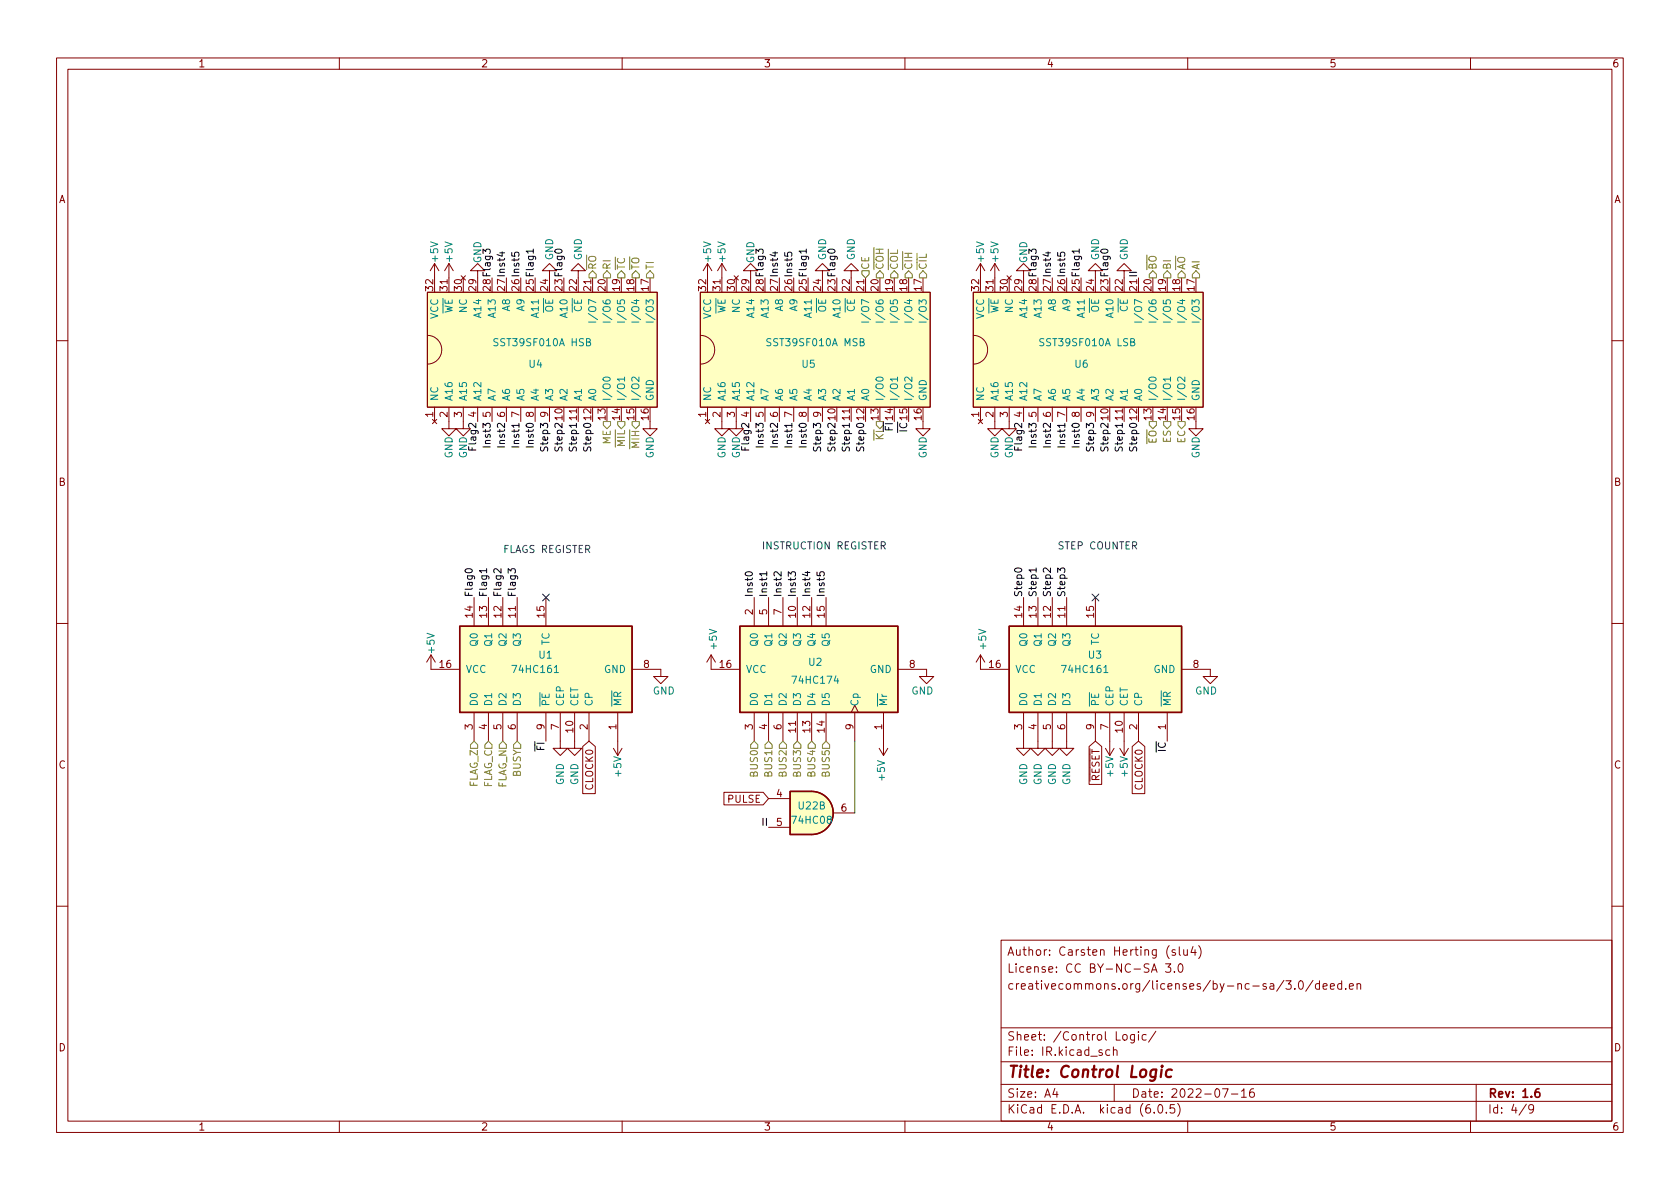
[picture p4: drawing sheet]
<svg xmlns="http://www.w3.org/2000/svg" width="297mm" height="210mm" viewBox="0 0 297 210" stroke-linecap="round" stroke-linejoin="round" font-family="sans-serif">
<defs><g id="words">
<text font-size="2.8" fill="#840000" x="178" y="190.6">Title: Control Logic</text>
<g font-size="2.1" fill="#840000">
<text x="178" y="172">License: CC BY-NC-SA 3.0</text>
<text x="178" y="169">Author: Carsten Herting (slu4)</text>
<text x="178" y="175">creativecommons.org/licenses/by-nc-sa/3.0/deed.en</text>
<text x="178" y="184">Sheet: /Control Logic/</text>
<text x="178" y="186.7">File: IR.kicad_sch</text>
<text x="178" y="196.9">KiCad E.D.A. kicad (6.0.5)</text>
<text x="178" y="194.1">Size: A4</text>
<text x="200" y="194.1">Date: 2022-07-16</text>
<text x="263" y="194.1">Rev: 1.6</text>
<text x="263" y="196.9">Id: 4/9</text>
</g>
<g font-size="1.8" fill="#840000">
<text x="35" y="11.9">1</text>
<text x="85" y="11.9">2</text>
<text x="135" y="11.9">3</text>
<text x="185" y="11.9">4</text>
<text x="235" y="11.9">5</text>
<text x="285" y="11.9">6</text>
<text x="10.3" y="35.9">A</text>
<text x="285.3" y="35.9">A</text>
<text x="76.6" y="51.4" transform="rotate(-90 76.6 51.4)">32</text>
<text x="79.1" y="51.4" transform="rotate(-90 79.1 51.4)">31</text>
<text x="81.7" y="51.4" transform="rotate(-90 81.7 51.4)">30</text>
<text x="84.2" y="51.4" transform="rotate(-90 84.2 51.4)">29</text>
<text x="96.9" y="51.4" transform="rotate(-90 96.9 51.4)">24</text>
<text x="102" y="51.4" transform="rotate(-90 102 51.4)">22</text>
<text x="104.5" y="51.4" transform="rotate(-90 104.5 51.4)">21</text>
<text x="107.1" y="51.4" transform="rotate(-90 107.1 51.4)">20</text>
<text x="109.6" y="51.4" transform="rotate(-90 109.6 51.4)">19</text>
<text x="112.1" y="51.4" transform="rotate(-90 112.1 51.4)">18</text>
<text x="114.7" y="51.4" transform="rotate(-90 114.7 51.4)">17</text>
<text x="124.8" y="51.4" transform="rotate(-90 124.8 51.4)">32</text>
<text x="127.4" y="51.4" transform="rotate(-90 127.4 51.4)">31</text>
<text x="129.9" y="51.4" transform="rotate(-90 129.9 51.4)">30</text>
<text x="132.5" y="51.4" transform="rotate(-90 132.5 51.4)">29</text>
<text x="145.2" y="51.4" transform="rotate(-90 145.2 51.4)">24</text>
<text x="150.2" y="51.4" transform="rotate(-90 150.2 51.4)">22</text>
<text x="152.8" y="51.4" transform="rotate(-90 152.8 51.4)">21</text>
<text x="155.3" y="51.4" transform="rotate(-90 155.3 51.4)">20</text>
<text x="157.9" y="51.4" transform="rotate(-90 157.9 51.4)">19</text>
<text x="160.4" y="51.4" transform="rotate(-90 160.4 51.4)">18</text>
<text x="162.9" y="51.4" transform="rotate(-90 162.9 51.4)">17</text>
<text x="173.1" y="51.4" transform="rotate(-90 173.1 51.4)">32</text>
<text x="175.6" y="51.4" transform="rotate(-90 175.6 51.4)">31</text>
<text x="178.2" y="51.4" transform="rotate(-90 178.2 51.4)">30</text>
<text x="180.7" y="51.4" transform="rotate(-90 180.7 51.4)">29</text>
<text x="193.4" y="51.4" transform="rotate(-90 193.4 51.4)">24</text>
<text x="198.5" y="51.4" transform="rotate(-90 198.5 51.4)">22</text>
<text x="203.6" y="51.4" transform="rotate(-90 203.6 51.4)">20</text>
<text x="206.1" y="51.4" transform="rotate(-90 206.1 51.4)">19</text>
<text x="208.7" y="51.4" transform="rotate(-90 208.7 51.4)">18</text>
<text x="211.2" y="51.4" transform="rotate(-90 211.2 51.4)">17</text>
<text x="76.6" y="73.8" transform="rotate(-90 76.6 73.8)">1</text>
<text x="79.1" y="73.8" transform="rotate(-90 79.1 73.8)">2</text>
<text x="81.7" y="73.8" transform="rotate(-90 81.7 73.8)">3</text>
<text x="84.2" y="73.8" transform="rotate(-90 84.2 73.8)">4</text>
<text x="86.7" y="73.8" transform="rotate(-90 86.7 73.8)">5</text>
<text x="89.3" y="73.8" transform="rotate(-90 89.3 73.8)">6</text>
<text x="91.8" y="73.8" transform="rotate(-90 91.8 73.8)">7</text>
<text x="94.4" y="73.8" transform="rotate(-90 94.4 73.8)">8</text>
<text x="96.9" y="73.8" transform="rotate(-90 96.9 73.8)">9</text>
<text x="99.4" y="74.3" transform="rotate(-90 99.4 74.3)">10</text>
<text x="102" y="74.3" transform="rotate(-90 102 74.3)">11</text>
<text x="104.5" y="74.3" transform="rotate(-90 104.5 74.3)">12</text>
<text x="107.1" y="74.3" transform="rotate(-90 107.1 74.3)">13</text>
<text x="109.6" y="74.3" transform="rotate(-90 109.6 74.3)">14</text>
<text x="112.1" y="74.3" transform="rotate(-90 112.1 74.3)">15</text>
<text x="114.7" y="74.3" transform="rotate(-90 114.7 74.3)">16</text>
<text x="124.8" y="73.8" transform="rotate(-90 124.8 73.8)">1</text>
<text x="127.4" y="73.8" transform="rotate(-90 127.4 73.8)">2</text>
<text x="129.9" y="73.8" transform="rotate(-90 129.9 73.8)">3</text>
<text x="132.5" y="73.8" transform="rotate(-90 132.5 73.8)">4</text>
<text x="135" y="73.8" transform="rotate(-90 135 73.8)">5</text>
<text x="137.5" y="73.8" transform="rotate(-90 137.5 73.8)">6</text>
<text x="140.1" y="73.8" transform="rotate(-90 140.1 73.8)">7</text>
<text x="142.6" y="73.8" transform="rotate(-90 142.6 73.8)">8</text>
<text x="145.2" y="73.8" transform="rotate(-90 145.2 73.8)">9</text>
<text x="147.7" y="74.3" transform="rotate(-90 147.7 74.3)">10</text>
<text x="150.2" y="74.3" transform="rotate(-90 150.2 74.3)">11</text>
<text x="152.8" y="74.3" transform="rotate(-90 152.8 74.3)">12</text>
<text x="155.3" y="74.3" transform="rotate(-90 155.3 74.3)">13</text>
<text x="162.9" y="74.3" transform="rotate(-90 162.9 74.3)">16</text>
<text x="173.1" y="73.8" transform="rotate(-90 173.1 73.8)">1</text>
<text x="175.6" y="73.8" transform="rotate(-90 175.6 73.8)">2</text>
<text x="178.2" y="73.8" transform="rotate(-90 178.2 73.8)">3</text>
<text x="180.7" y="73.8" transform="rotate(-90 180.7 73.8)">4</text>
<text x="183.3" y="73.8" transform="rotate(-90 183.3 73.8)">5</text>
<text x="185.8" y="73.8" transform="rotate(-90 185.8 73.8)">6</text>
<text x="188.3" y="73.8" transform="rotate(-90 188.3 73.8)">7</text>
<text x="190.9" y="73.8" transform="rotate(-90 190.9 73.8)">8</text>
<text x="193.4" y="73.8" transform="rotate(-90 193.4 73.8)">9</text>
<text x="196" y="74.3" transform="rotate(-90 196 74.3)">10</text>
<text x="198.5" y="74.3" transform="rotate(-90 198.5 74.3)">11</text>
<text x="201" y="74.3" transform="rotate(-90 201 74.3)">12</text>
<text x="203.6" y="74.3" transform="rotate(-90 203.6 74.3)">13</text>
<text x="206.1" y="74.3" transform="rotate(-90 206.1 74.3)">14</text>
<text x="208.7" y="74.3" transform="rotate(-90 208.7 74.3)">15</text>
<text x="211.2" y="74.3" transform="rotate(-90 211.2 74.3)">16</text>
<text x="10.3" y="85.9">B</text>
<text x="285.3" y="85.9">B</text>
<text x="83.6" y="109.2" transform="rotate(-90 83.6 109.2)">14</text>
<text x="86.1" y="109.2" transform="rotate(-90 86.1 109.2)">13</text>
<text x="88.6" y="109.2" transform="rotate(-90 88.6 109.2)">12</text>
<text x="91.2" y="109.2" transform="rotate(-90 91.2 109.2)">11</text>
<text x="96.3" y="109.2" transform="rotate(-90 96.3 109.2)">15</text>
<text x="133.1" y="108.7" transform="rotate(-90 133.1 108.7)">2</text>
<text x="135.6" y="108.7" transform="rotate(-90 135.6 108.7)">5</text>
<text x="138.2" y="108.7" transform="rotate(-90 138.2 108.7)">7</text>
<text x="140.7" y="109.2" transform="rotate(-90 140.7 109.2)">10</text>
<text x="143.3" y="109.2" transform="rotate(-90 143.3 109.2)">12</text>
<text x="145.8" y="109.2" transform="rotate(-90 145.8 109.2)">15</text>
<text x="180.7" y="109.2" transform="rotate(-90 180.7 109.2)">14</text>
<text x="183.3" y="109.2" transform="rotate(-90 183.3 109.2)">13</text>
<text x="185.8" y="109.2" transform="rotate(-90 185.8 109.2)">12</text>
<text x="188.3" y="109.2" transform="rotate(-90 188.3 109.2)">11</text>
<text x="193.4" y="109.2" transform="rotate(-90 193.4 109.2)">15</text>
<text x="77.8" y="118.1">16</text>
<text x="113.8" y="118.1">8</text>
<text x="127.3" y="118.1">16</text>
<text x="160.8" y="118.1">8</text>
<text x="174.9" y="118.1">16</text>
<text x="211" y="118.1">8</text>
<text x="83.6" y="129" transform="rotate(-90 83.6 129)">3</text>
<text x="86.1" y="129" transform="rotate(-90 86.1 129)">4</text>
<text x="88.6" y="129" transform="rotate(-90 88.6 129)">5</text>
<text x="91.2" y="129" transform="rotate(-90 91.2 129)">6</text>
<text x="98.8" y="129" transform="rotate(-90 98.8 129)">7</text>
<text x="101.3" y="129.5" transform="rotate(-90 101.3 129.5)">10</text>
<text x="103.9" y="129" transform="rotate(-90 103.9 129)">2</text>
<text x="109" y="129" transform="rotate(-90 109 129)">1</text>
<text x="133.1" y="129" transform="rotate(-90 133.1 129)">3</text>
<text x="135.6" y="129" transform="rotate(-90 135.6 129)">4</text>
<text x="138.2" y="129" transform="rotate(-90 138.2 129)">6</text>
<text x="140.7" y="129.5" transform="rotate(-90 140.7 129.5)">11</text>
<text x="143.3" y="129.5" transform="rotate(-90 143.3 129.5)">13</text>
<text x="145.8" y="129.5" transform="rotate(-90 145.8 129.5)">14</text>
<text x="150.9" y="129" transform="rotate(-90 150.9 129)">9</text>
<text x="156" y="129" transform="rotate(-90 156 129)">1</text>
<text x="180.7" y="129" transform="rotate(-90 180.7 129)">3</text>
<text x="183.3" y="129" transform="rotate(-90 183.3 129)">4</text>
<text x="185.8" y="129" transform="rotate(-90 185.8 129)">5</text>
<text x="188.3" y="129" transform="rotate(-90 188.3 129)">6</text>
<text x="193.4" y="129" transform="rotate(-90 193.4 129)">9</text>
<text x="196" y="129" transform="rotate(-90 196 129)">7</text>
<text x="198.5" y="129.5" transform="rotate(-90 198.5 129.5)">10</text>
<text x="201" y="129" transform="rotate(-90 201 129)">2</text>
<text x="10.3" y="135.9">C</text>
<text x="285.3" y="135.9">C</text>
<text x="104.9" y="139.6" transform="rotate(-90 104.9 139.6)">CLOCK0</text>
<text x="128.7" y="141.9">PULSE</text>
<text x="137.3" y="141">4</text>
<text x="148.7" y="143.5">6</text>
<text x="194.4" y="139.6" transform="rotate(-90 194.4 139.6)">~{RESET}</text>
<text x="202" y="139.6" transform="rotate(-90 202 139.6)">CLOCK0</text>
<text x="137.3" y="146">5</text>
<text x="10.3" y="185.9">D</text>
<text x="285.3" y="185.9">D</text>
<text x="35" y="199.9">1</text>
<text x="85" y="199.9">2</text>
<text x="135" y="199.9">3</text>
<text x="185" y="199.9">4</text>
<text x="235" y="199.9">5</text>
<text x="285" y="199.9">6</text>
</g>
<g font-size="1.8" fill="#008484">
<text x="77.5" y="46.2" transform="rotate(-90 77.5 46.2)">+5V</text>
<text x="80" y="46.2" transform="rotate(-90 80 46.2)">+5V</text>
<text x="85.1" y="46.6" transform="rotate(-90 85.1 46.6)">GND</text>
<text x="97.8" y="46" transform="rotate(-90 97.8 46)">GND</text>
<text x="102.9" y="46" transform="rotate(-90 102.9 46)">GND</text>
<text x="125.7" y="46.2" transform="rotate(-90 125.7 46.2)">+5V</text>
<text x="128.3" y="46.2" transform="rotate(-90 128.3 46.2)">+5V</text>
<text x="133.3" y="46.6" transform="rotate(-90 133.3 46.6)">GND</text>
<text x="146" y="46" transform="rotate(-90 146 46)">GND</text>
<text x="151.1" y="46" transform="rotate(-90 151.1 46)">GND</text>
<text x="174" y="46.2" transform="rotate(-90 174 46.2)">+5V</text>
<text x="176.5" y="46.2" transform="rotate(-90 176.5 46.2)">+5V</text>
<text x="181.6" y="46.6" transform="rotate(-90 181.6 46.6)">GND</text>
<text x="194.3" y="46" transform="rotate(-90 194.3 46)">GND</text>
<text x="199.4" y="46" transform="rotate(-90 199.4 46)">GND</text>
<text x="77.5" y="56.4" transform="rotate(-90 77.5 56.4)">VCC</text>
<text x="80" y="56.9" transform="rotate(-90 80 56.9)">~{WE}</text>
<text x="82.5" y="55.3" transform="rotate(-90 82.5 55.3)">NC</text>
<text x="85.1" y="55.9" transform="rotate(-90 85.1 55.9)">A14</text>
<text x="87.6" y="55.9" transform="rotate(-90 87.6 55.9)">A13</text>
<text x="90.2" y="55" transform="rotate(-90 90.2 55)">A8</text>
<text x="92.7" y="55" transform="rotate(-90 92.7 55)">A9</text>
<text x="95.2" y="55.9" transform="rotate(-90 95.2 55.9)">A11</text>
<text x="97.8" y="56.6" transform="rotate(-90 97.8 56.6)">~{OE}</text>
<text x="100.3" y="55.9" transform="rotate(-90 100.3 55.9)">A10</text>
<text x="102.9" y="56.5" transform="rotate(-90 102.9 56.5)">~{CE}</text>
<text x="113" y="56" transform="rotate(-90 113 56)">I/O4</text>
<text x="125.7" y="56.4" transform="rotate(-90 125.7 56.4)">VCC</text>
<text x="128.3" y="56.9" transform="rotate(-90 128.3 56.9)">~{WE}</text>
<text x="130.8" y="55.3" transform="rotate(-90 130.8 55.3)">NC</text>
<text x="133.3" y="55.9" transform="rotate(-90 133.3 55.9)">A14</text>
<text x="135.9" y="55.9" transform="rotate(-90 135.9 55.9)">A13</text>
<text x="138.4" y="55" transform="rotate(-90 138.4 55)">A8</text>
<text x="141" y="55" transform="rotate(-90 141 55)">A9</text>
<text x="143.5" y="55.9" transform="rotate(-90 143.5 55.9)">A11</text>
<text x="146" y="56.6" transform="rotate(-90 146 56.6)">~{OE}</text>
<text x="148.6" y="55.9" transform="rotate(-90 148.6 55.9)">A10</text>
<text x="151.1" y="56.5" transform="rotate(-90 151.1 56.5)">~{CE}</text>
<text x="161.3" y="56" transform="rotate(-90 161.3 56)">I/O4</text>
<text x="174" y="56.4" transform="rotate(-90 174 56.4)">VCC</text>
<text x="176.5" y="56.9" transform="rotate(-90 176.5 56.9)">~{WE}</text>
<text x="179.1" y="55.3" transform="rotate(-90 179.1 55.3)">NC</text>
<text x="181.6" y="55.9" transform="rotate(-90 181.6 55.9)">A14</text>
<text x="184.1" y="55.9" transform="rotate(-90 184.1 55.9)">A13</text>
<text x="186.7" y="55" transform="rotate(-90 186.7 55)">A8</text>
<text x="189.2" y="55" transform="rotate(-90 189.2 55)">A9</text>
<text x="191.8" y="55.9" transform="rotate(-90 191.8 55.9)">A11</text>
<text x="194.3" y="56.6" transform="rotate(-90 194.3 56.6)">~{OE}</text>
<text x="196.8" y="55.9" transform="rotate(-90 196.8 55.9)">A10</text>
<text x="199.4" y="56.5" transform="rotate(-90 199.4 56.5)">~{CE}</text>
<text x="209.5" y="56" transform="rotate(-90 209.5 56)">I/O4</text>
<text x="87.8" y="61.2">SST39SF010A HSB</text>
<text x="93.6" y="65">U4</text>
<text x="136" y="61.2">SST39SF010A MSB</text>
<text x="141.8" y="65">U5</text>
<text x="184.3" y="61.2">SST39SF010A LSB</text>
<text x="190.1" y="65">U6</text>
<text x="77.5" y="71" transform="rotate(-90 77.5 71)">NC</text>
<text x="80" y="71" transform="rotate(-90 80 71)">A16</text>
<text x="82.5" y="71" transform="rotate(-90 82.5 71)">A15</text>
<text x="85.1" y="71" transform="rotate(-90 85.1 71)">A12</text>
<text x="87.6" y="71" transform="rotate(-90 87.6 71)">A7</text>
<text x="90.2" y="71" transform="rotate(-90 90.2 71)">A6</text>
<text x="92.7" y="71" transform="rotate(-90 92.7 71)">A5</text>
<text x="95.2" y="71" transform="rotate(-90 95.2 71)">A4</text>
<text x="97.8" y="71" transform="rotate(-90 97.8 71)">A3</text>
<text x="100.3" y="71" transform="rotate(-90 100.3 71)">A2</text>
<text x="102.9" y="71" transform="rotate(-90 102.9 71)">A1</text>
<text x="105.4" y="71" transform="rotate(-90 105.4 71)">A0</text>
<text x="107.9" y="71" transform="rotate(-90 107.9 71)">I/O0</text>
<text x="110.5" y="71" transform="rotate(-90 110.5 71)">I/O1</text>
<text x="113" y="71" transform="rotate(-90 113 71)">I/O2</text>
<text x="115.6" y="71" transform="rotate(-90 115.6 71)">GND</text>
<text x="125.7" y="71" transform="rotate(-90 125.7 71)">NC</text>
<text x="128.3" y="71" transform="rotate(-90 128.3 71)">A16</text>
<text x="130.8" y="71" transform="rotate(-90 130.8 71)">A15</text>
<text x="133.3" y="71" transform="rotate(-90 133.3 71)">A12</text>
<text x="135.9" y="71" transform="rotate(-90 135.9 71)">A7</text>
<text x="138.4" y="71" transform="rotate(-90 138.4 71)">A6</text>
<text x="141" y="71" transform="rotate(-90 141 71)">A5</text>
<text x="143.5" y="71" transform="rotate(-90 143.5 71)">A4</text>
<text x="146" y="71" transform="rotate(-90 146 71)">A3</text>
<text x="148.6" y="71" transform="rotate(-90 148.6 71)">A2</text>
<text x="151.1" y="71" transform="rotate(-90 151.1 71)">A1</text>
<text x="153.7" y="71" transform="rotate(-90 153.7 71)">A0</text>
<text x="156.2" y="71" transform="rotate(-90 156.2 71)">I/O0</text>
<text x="158.7" y="71" transform="rotate(-90 158.7 71)">I/O1</text>
<text x="161.3" y="71" transform="rotate(-90 161.3 71)">I/O2</text>
<text x="163.8" y="71" transform="rotate(-90 163.8 71)">GND</text>
<text x="174" y="71" transform="rotate(-90 174 71)">NC</text>
<text x="176.5" y="71" transform="rotate(-90 176.5 71)">A16</text>
<text x="179.1" y="71" transform="rotate(-90 179.1 71)">A15</text>
<text x="181.6" y="71" transform="rotate(-90 181.6 71)">A12</text>
<text x="184.1" y="71" transform="rotate(-90 184.1 71)">A7</text>
<text x="186.7" y="71" transform="rotate(-90 186.7 71)">A6</text>
<text x="189.2" y="71" transform="rotate(-90 189.2 71)">A5</text>
<text x="191.8" y="71" transform="rotate(-90 191.8 71)">A4</text>
<text x="194.3" y="71" transform="rotate(-90 194.3 71)">A3</text>
<text x="196.8" y="71" transform="rotate(-90 196.8 71)">A2</text>
<text x="199.4" y="71" transform="rotate(-90 199.4 71)">A1</text>
<text x="201.9" y="71" transform="rotate(-90 201.9 71)">A0</text>
<text x="204.5" y="71" transform="rotate(-90 204.5 71)">I/O0</text>
<text x="207" y="71" transform="rotate(-90 207 71)">I/O1</text>
<text x="209.5" y="71" transform="rotate(-90 209.5 71)">I/O2</text>
<text x="212.1" y="71" transform="rotate(-90 212.1 71)">GND</text>
<text x="80" y="81.1" transform="rotate(-90 80 81.1)">GND</text>
<text x="82.5" y="81.1" transform="rotate(-90 82.5 81.1)">GND</text>
<text x="115.6" y="81.1" transform="rotate(-90 115.6 81.1)">GND</text>
<text x="128.3" y="81.1" transform="rotate(-90 128.3 81.1)">GND</text>
<text x="130.8" y="81.1" transform="rotate(-90 130.8 81.1)">GND</text>
<text x="163.8" y="81.1" transform="rotate(-90 163.8 81.1)">GND</text>
<text x="176.5" y="81.1" transform="rotate(-90 176.5 81.1)">GND</text>
<text x="179.1" y="81.1" transform="rotate(-90 179.1 81.1)">GND</text>
<text x="212.1" y="81.1" transform="rotate(-90 212.1 81.1)">GND</text>
<text x="76.8" y="115.4" transform="rotate(-90 76.8 115.4)">+5V</text>
<text x="82.3" y="119">VCC</text>
<text x="84.5" y="114.1" transform="rotate(-90 84.5 114.1)">Q0</text>
<text x="87" y="114.1" transform="rotate(-90 87 114.1)">Q1</text>
<text x="89.5" y="114.1" transform="rotate(-90 89.5 114.1)">Q2</text>
<text x="90.9" y="119">74HC161</text>
<text x="92.1" y="114.1" transform="rotate(-90 92.1 114.1)">Q3</text>
<text x="95.3" y="116.5">U1</text>
<text x="97.2" y="114.1" transform="rotate(-90 97.2 114.1)">TC</text>
<text x="106.8" y="119">GND</text>
<text x="126.7" y="114.7" transform="rotate(-90 126.7 114.7)">+5V</text>
<text x="131.8" y="119">VCC</text>
<text x="134" y="114.1" transform="rotate(-90 134 114.1)">Q0</text>
<text x="136.5" y="114.1" transform="rotate(-90 136.5 114.1)">Q1</text>
<text x="139.1" y="114.1" transform="rotate(-90 139.1 114.1)">Q2</text>
<text x="141.6" y="114.1" transform="rotate(-90 141.6 114.1)">Q3</text>
<text x="143" y="117.7">U2</text>
<text x="144.1" y="114.1" transform="rotate(-90 144.1 114.1)">Q4</text>
<text x="146.7" y="114.1" transform="rotate(-90 146.7 114.1)">Q5</text>
<text x="153.8" y="119">GND</text>
<text x="174.4" y="114.7" transform="rotate(-90 174.4 114.7)">+5V</text>
<text x="179.5" y="119">VCC</text>
<text x="181.6" y="114.1" transform="rotate(-90 181.6 114.1)">Q0</text>
<text x="184.1" y="114.1" transform="rotate(-90 184.1 114.1)">Q1</text>
<text x="186.7" y="114.1" transform="rotate(-90 186.7 114.1)">Q2</text>
<text x="188.1" y="119">74HC161</text>
<text x="189.2" y="114.1" transform="rotate(-90 189.2 114.1)">Q3</text>
<text x="192.5" y="116.5">U3</text>
<text x="194.3" y="114.1" transform="rotate(-90 194.3 114.1)">TC</text>
<text x="204" y="119">GND</text>
<text x="84.5" y="125" transform="rotate(-90 84.5 125)">D0</text>
<text x="87" y="125" transform="rotate(-90 87 125)">D1</text>
<text x="89.5" y="125" transform="rotate(-90 89.5 125)">D2</text>
<text x="92.1" y="125" transform="rotate(-90 92.1 125)">D3</text>
<text x="97.2" y="125" transform="rotate(-90 97.2 125)">~{PE}</text>
<text x="99.7" y="125" transform="rotate(-90 99.7 125)">CEP</text>
<text x="102.2" y="125" transform="rotate(-90 102.2 125)">CET</text>
<text x="104.8" y="125" transform="rotate(-90 104.8 125)">CP</text>
<text x="109.9" y="125" transform="rotate(-90 109.9 125)">~{MR}</text>
<text x="115.4" y="122.8">GND</text>
<text x="134" y="125" transform="rotate(-90 134 125)">D0</text>
<text x="136.5" y="125" transform="rotate(-90 136.5 125)">D1</text>
<text x="139.1" y="125" transform="rotate(-90 139.1 125)">D2</text>
<text x="140.4" y="120.9">74HC174</text>
<text x="141.6" y="125" transform="rotate(-90 141.6 125)">D3</text>
<text x="144.1" y="125" transform="rotate(-90 144.1 125)">D4</text>
<text x="146.7" y="125" transform="rotate(-90 146.7 125)">D5</text>
<text x="151.8" y="125" transform="rotate(-90 151.8 125)">Cp</text>
<text x="156.8" y="125" transform="rotate(-90 156.8 125)">~{Mr}</text>
<text x="161.1" y="122.8">GND</text>
<text x="181.6" y="125" transform="rotate(-90 181.6 125)">D0</text>
<text x="184.1" y="125" transform="rotate(-90 184.1 125)">D1</text>
<text x="186.7" y="125" transform="rotate(-90 186.7 125)">D2</text>
<text x="189.2" y="125" transform="rotate(-90 189.2 125)">D3</text>
<text x="194.3" y="125" transform="rotate(-90 194.3 125)">~{PE}</text>
<text x="196.8" y="125" transform="rotate(-90 196.8 125)">CEP</text>
<text x="199.4" y="125" transform="rotate(-90 199.4 125)">CET</text>
<text x="201.9" y="125" transform="rotate(-90 201.9 125)">CP</text>
<text x="207" y="125" transform="rotate(-90 207 125)">~{MR}</text>
<text x="211.3" y="122.8">GND</text>
<text x="109.9" y="137.2" transform="rotate(-90 109.9 137.2)">+5V</text>
<text x="156.5" y="137.9" transform="rotate(-90 156.5 137.9)">+5V</text>
<text x="196.8" y="137.2" transform="rotate(-90 196.8 137.2)">+5V</text>
<text x="199.4" y="137.2" transform="rotate(-90 199.4 137.2)">+5V</text>
<text x="99.7" y="138.8" transform="rotate(-90 99.7 138.8)">GND</text>
<text x="102.2" y="138.8" transform="rotate(-90 102.2 138.8)">GND</text>
<text x="141.2" y="143.1">U22B</text>
<text x="181.6" y="138.8" transform="rotate(-90 181.6 138.8)">GND</text>
<text x="184.1" y="138.8" transform="rotate(-90 184.1 138.8)">GND</text>
<text x="186.7" y="138.8" transform="rotate(-90 186.7 138.8)">GND</text>
<text x="189.2" y="138.8" transform="rotate(-90 189.2 138.8)">GND</text>
<text x="140.3" y="145.7">74HC08</text>
</g>
<g font-size="1.8" fill="#848400">
<text x="105.4" y="47.8" transform="rotate(-90 105.4 47.8)">~{RO}</text>
<text x="107.9" y="47.8" transform="rotate(-90 107.9 47.8)">RI</text>
<text x="110.5" y="47.8" transform="rotate(-90 110.5 47.8)">~{TC}</text>
<text x="113" y="47.8" transform="rotate(-90 113 47.8)">~{TO}</text>
<text x="115.6" y="47.8" transform="rotate(-90 115.6 47.8)">TI</text>
<text x="153.7" y="47.8" transform="rotate(-90 153.7 47.8)">CE</text>
<text x="156.2" y="47.8" transform="rotate(-90 156.2 47.8)">~{COH}</text>
<text x="158.7" y="47.8" transform="rotate(-90 158.7 47.8)">~{COL}</text>
<text x="161.3" y="47.8" transform="rotate(-90 161.3 47.8)">~{CIH}</text>
<text x="163.8" y="47.8" transform="rotate(-90 163.8 47.8)">~{CIL}</text>
<text x="204.5" y="47.8" transform="rotate(-90 204.5 47.8)">~{BO}</text>
<text x="207" y="47.8" transform="rotate(-90 207 47.8)">BI</text>
<text x="209.5" y="47.8" transform="rotate(-90 209.5 47.8)">~{AO}</text>
<text x="212.1" y="47.8" transform="rotate(-90 212.1 47.8)">AI</text>
<text x="107.9" y="78.6" transform="rotate(-90 107.9 78.6)">ME</text>
<text x="110.5" y="80.3" transform="rotate(-90 110.5 80.3)">~{MIL}</text>
<text x="113" y="80.5" transform="rotate(-90 113 80.5)">~{MIH}</text>
<text x="204.5" y="79.8" transform="rotate(-90 204.5 79.8)">~{EO}</text>
<text x="207" y="78.3" transform="rotate(-90 207 78.3)">ES</text>
<text x="209.5" y="78.4" transform="rotate(-90 209.5 78.4)">EC</text>
<text x="92.1" y="137.3" transform="rotate(-90 92.1 137.3)">BUSY</text>
<text x="134" y="137.1" transform="rotate(-90 134 137.1)">BUS0</text>
<text x="136.5" y="137.1" transform="rotate(-90 136.5 137.1)">BUS1</text>
<text x="139.1" y="137.1" transform="rotate(-90 139.1 137.1)">BUS2</text>
<text x="141.6" y="137.1" transform="rotate(-90 141.6 137.1)">BUS3</text>
<text x="144.1" y="137.1" transform="rotate(-90 144.1 137.1)">BUS4</text>
<text x="146.7" y="137.1" transform="rotate(-90 146.7 137.1)">BUS5</text>
<text x="84.5" y="139.3" transform="rotate(-90 84.5 139.3)">FLAG_Z</text>
<text x="87" y="139.5" transform="rotate(-90 87 139.5)">FLAG_C</text>
<text x="89.5" y="139.5" transform="rotate(-90 89.5 139.5)">FLAG_N</text>
</g>
<g font-size="1.8">
<text x="86.7" y="51.4" transform="rotate(-90 86.7 51.4)">28Flag3</text>
<text x="89.3" y="51.4" transform="rotate(-90 89.3 51.4)">27Inst4</text>
<text x="91.8" y="51.4" transform="rotate(-90 91.8 51.4)">26Inst5</text>
<text x="94.4" y="51.4" transform="rotate(-90 94.4 51.4)">25Flag1</text>
<text x="99.4" y="51.4" transform="rotate(-90 99.4 51.4)">23Flag0</text>
<text x="135" y="51.4" transform="rotate(-90 135 51.4)">28Flag3</text>
<text x="137.5" y="51.4" transform="rotate(-90 137.5 51.4)">27Inst4</text>
<text x="140.1" y="51.4" transform="rotate(-90 140.1 51.4)">26Inst5</text>
<text x="142.6" y="51.4" transform="rotate(-90 142.6 51.4)">25Flag1</text>
<text x="147.7" y="51.4" transform="rotate(-90 147.7 51.4)">23Flag0</text>
<text x="183.3" y="51.4" transform="rotate(-90 183.3 51.4)">28Flag3</text>
<text x="185.8" y="51.4" transform="rotate(-90 185.8 51.4)">27Inst4</text>
<text x="188.3" y="51.4" transform="rotate(-90 188.3 51.4)">26Inst5</text>
<text x="190.9" y="51.4" transform="rotate(-90 190.9 51.4)">25Flag1</text>
<text x="196" y="51.4" transform="rotate(-90 196 51.4)">23Flag0</text>
<text x="201" y="51.4" transform="rotate(-90 201 51.4)">21II</text>
<text x="157.9" y="77.5" transform="rotate(-90 157.9 77.5)">~{FI}14</text>
<text x="160.4" y="77.7" transform="rotate(-90 160.4 77.7)">~{IC}15</text>
<text x="84.2" y="79.2" transform="rotate(-90 84.2 79.2)">Flag2</text>
<text x="86.7" y="78.7" transform="rotate(-90 86.7 78.7)">Inst3</text>
<text x="89.3" y="78.7" transform="rotate(-90 89.3 78.7)">Inst2</text>
<text x="91.8" y="78.7" transform="rotate(-90 91.8 78.7)">Inst1</text>
<text x="94.4" y="78.7" transform="rotate(-90 94.4 78.7)">Inst0</text>
<text x="96.9" y="79.4" transform="rotate(-90 96.9 79.4)">Step3</text>
<text x="99.4" y="79.4" transform="rotate(-90 99.4 79.4)">Step2</text>
<text x="102" y="79.4" transform="rotate(-90 102 79.4)">Step1</text>
<text x="104.5" y="79.4" transform="rotate(-90 104.5 79.4)">Step0</text>
<text x="132.5" y="79.2" transform="rotate(-90 132.5 79.2)">Flag2</text>
<text x="135" y="78.7" transform="rotate(-90 135 78.7)">Inst3</text>
<text x="137.5" y="78.7" transform="rotate(-90 137.5 78.7)">Inst2</text>
<text x="140.1" y="78.7" transform="rotate(-90 140.1 78.7)">Inst1</text>
<text x="142.6" y="78.7" transform="rotate(-90 142.6 78.7)">Inst0</text>
<text x="145.2" y="79.4" transform="rotate(-90 145.2 79.4)">Step3</text>
<text x="147.7" y="79.4" transform="rotate(-90 147.7 79.4)">Step2</text>
<text x="150.2" y="79.4" transform="rotate(-90 150.2 79.4)">Step1</text>
<text x="152.8" y="79.4" transform="rotate(-90 152.8 79.4)">Step0</text>
<text x="156.2" y="79.1" transform="rotate(-90 156.2 79.1)">~{KI}</text>
<text x="180.7" y="79.2" transform="rotate(-90 180.7 79.2)">Flag2</text>
<text x="183.3" y="78.7" transform="rotate(-90 183.3 78.7)">Inst3</text>
<text x="185.8" y="78.7" transform="rotate(-90 185.8 78.7)">Inst2</text>
<text x="188.3" y="78.7" transform="rotate(-90 188.3 78.7)">Inst1</text>
<text x="190.9" y="78.7" transform="rotate(-90 190.9 78.7)">Inst0</text>
<text x="193.4" y="79.4" transform="rotate(-90 193.4 79.4)">Step3</text>
<text x="196" y="79.4" transform="rotate(-90 196 79.4)">Step2</text>
<text x="198.5" y="79.4" transform="rotate(-90 198.5 79.4)">Step1</text>
<text x="201" y="79.4" transform="rotate(-90 201 79.4)">Step0</text>
<text x="83.6" y="105.7" transform="rotate(-90 83.6 105.7)">Flag0</text>
<text x="86.1" y="105.7" transform="rotate(-90 86.1 105.7)">Flag1</text>
<text x="88.6" y="105.7" transform="rotate(-90 88.6 105.7)">Flag2</text>
<text x="91.2" y="105.7" transform="rotate(-90 91.2 105.7)">Flag3</text>
<text x="133.1" y="105.7" transform="rotate(-90 133.1 105.7)">Inst0</text>
<text x="135.6" y="105.7" transform="rotate(-90 135.6 105.7)">Inst1</text>
<text x="138.2" y="105.7" transform="rotate(-90 138.2 105.7)">Inst2</text>
<text x="140.7" y="105.7" transform="rotate(-90 140.7 105.7)">Inst3</text>
<text x="143.2" y="105.7" transform="rotate(-90 143.2 105.7)">Inst4</text>
<text x="145.8" y="105.7" transform="rotate(-90 145.8 105.7)">Inst5</text>
<text x="180.7" y="105.7" transform="rotate(-90 180.7 105.7)">Step0</text>
<text x="183.3" y="105.7" transform="rotate(-90 183.3 105.7)">Step1</text>
<text x="185.8" y="105.7" transform="rotate(-90 185.8 105.7)">Step2</text>
<text x="188.3" y="105.7" transform="rotate(-90 188.3 105.7)">Step3</text>
<text x="96.3" y="134" transform="rotate(-90 96.3 134)">~{FI} 9</text>
<text x="206.1" y="134.2" transform="rotate(-90 206.1 134.2)">~{IC} 1</text>
<text x="134.9" y="146">II</text>
</g>
<g font-size="1.8" fill="#0000c2">
<text x="88.9" y="97.8">FLAGS REGISTER</text>
<text x="134.6" y="97.1">INSTRUCTION REGISTER</text>
<text x="187.4" y="97.1">STEP COUNTER</text>
</g>
</g></defs>
<g fill="none" stroke="#840000" stroke-width=".18">
<path d="M10 10.2h277v190.1h-277zM12 12.2h273v186.1h-273zM60 10.2v2M110 10.2v2M160 10.2v2M210 10.2v2M260 10.2v2M75.6 51.7h40.6v20.3h-40.6zM75.6 59.3a2.54 2.54 0 0 1 2.5 2.5 2.54 2.54 0 0 1-2.5 2.6M76.8 46.6v2.5M76.8 46.6l-.7 1.3M76.8 46.6l.8 1.3"/>
<path d="M79.4 46.6l-.8 1.3M79.4 46.6v5.1M79.4 46.6l.7 1.3M81.5 48.8l.8 .7M82.3 48.8l-.8 .7M84.5 47.9h1.2l-1.2-1.3-1.3 1.3h1.3v1.2M97.2 47.9h1.2l-1.2-1.3-1.3 1.3h1.3v1.2M102.2 47.9h1.3l-1.3-1.3-1.2 1.3h1.2v1.2M104.8 49.1v2.6M123.8 51.7h40.7v20.3h-40.7zM123.8 59.3a2.54 2.54 0 0 1 2.6 2.5 2.54 2.54 0 0 1-2.6 2.6M125.1 46.6v2.5"/>
<path d="M125.1 46.6l-.8 1.3M125.1 46.6l.8 1.3M127.6 46.6v5.1M127.6 46.6l-.7 1.3M127.6 46.6l.8 1.3M129.8 48.8l.8 .7M130.6 48.8l-.8 .7M132.7 47.9h1.3l-1.3-1.3-1.3 1.3h1.3v1.2M145.4 47.9h1.3l-1.3-1.3-1.3 1.3h1.3v1.2M150.5 47.9h1.3l-1.3-1.3-1.3 1.3h1.3v1.2M153 49.1v2.6M172.1 51.7h40.6v20.3h-40.6z"/>
<path d="M172.1 59.3a2.54 2.54 0 0 1 2.5 2.5 2.54 2.54 0 0 1-2.5 2.6M173.4 46.6v2.5M173.4 46.6l-.8 1.3M173.4 46.6l.7 1.3M175.9 46.6l-.8 1.3M175.9 46.6v5.1M175.9 46.6l.8 1.3M178.1 48.8l.7 .7M178.8 48.8l-.7 .7M181 47.9h1.2l-1.2-1.3-1.3 1.3h1.3v1.2M193.7 47.9h1.2l-1.2-1.3-1.3 1.3h1.3v1.2M198.8 47.9h1.2l-1.2-1.3-1.3 1.3h1.3v1.2"/>
<path d="M10 60.2h2M76.5 74.2l.7 .7M76.8 72v2.5M77.2 74.2l-.7 .7M79.4 72v3.8h1.2l-1.2 1.3-1.3-1.3h1.3M81.9 72v3.8h1.3l-1.3 1.3-1.3-1.3h1.3M84.5 72v2.5M87 72v2.5M89.5 72v2.5M92.1 72v2.5M94.6 72v2.5M97.2 72v2.5"/>
<path d="M102.2 72v2.5M114.9 74.5v1.3h1.3l-1.3 1.3-1.2-1.3h1.2M124.7 74.2l.8 .7M125.1 72v2.5M125.5 74.2l-.8 .7M127.6 72v3.8h1.3l-1.3 1.3-1.2-1.3h1.2M130.2 72v3.8h1.2l-1.2 1.3-1.3-1.3h1.3M132.7 72v2.5M135.3 72v2.5M137.8 72v2.5M140.3 72v2.5M142.9 72v2.5"/>
<path d="M145.4 72v2.5M150.5 72v2.5M163.2 74.5v1.3h1.3l-1.3 1.3-1.3-1.3h1.3M173 74.2l.7 .7M173.4 72v2.5M173.7 74.2l-.7 .7M175.9 72v3.8h1.3l-1.3 1.3-1.3-1.3h1.3M178.4 72v3.8h1.3l-1.3 1.3-1.2-1.3h1.2M181 72v2.5M183.5 72v2.5M186.1 72v2.5M188.6 72v2.5"/>
<path d="M191.1 72v2.5M193.7 72v2.5M198.8 72v2.5M211.5 74.5v1.3h1.2l-1.2 1.3-1.3-1.3h1.3M285 60.2h2M10 110.2h2M76.2 115.8v2.6h5.1M76.2 115.8l-.8 1.3M76.2 115.8l.8 1.3M83.8 105.7v5M86.4 105.7v5M88.9 105.7v5"/>
<path d="M91.4 105.7v5M96.5 105.7v5M111.8 118.4h5v1.2h1.3l-1.3 1.3-1.2-1.3h1.2M125.7 115.8v2.6h5.1M125.7 115.8l-.7 1.3M125.7 115.8l.8 1.3M133.3 105.7v5M135.9 105.7v5M138.4 105.7v5M141 105.7v5M143.5 105.7v5M146 105.7v5"/>
<path d="M158.7 118.4h5.1v1.2h1.3l-1.3 1.3-1.2-1.3h1.2M173.4 115.8v2.6h5M173.4 115.8l-.8 1.3M173.4 115.8l.7 1.3M181 105.7v5M183.5 105.7v5M186.1 105.7v5M188.6 105.7v5M193.7 105.7v5M208.9 118.4h5.1v1.2h1.3l-1.3 1.3-1.3-1.3h1.3M285 110.2h2M83.8 126v5.1"/>
<path d="M86.4 126v5.1M88.9 126v5.1M91.4 126v5.1M96.5 126v5.1M99.1 126v6.3h1.2l-1.2 1.3-1.3-1.3h1.3M101.6 126v6.3h1.3l-1.3 1.3-1.3-1.3h1.3M103 132l1.1-.9 1.2 .9v8.3h-2.3zM104.1 126v5.1M108.5 132.3l.7 1.3M109.2 126v7.6M110 132.3l-.8 1.3M133.3 126v5.1"/>
<path d="M135.9 126v5.1M138.4 126v5.1M141 126v5.1M143.5 126v5.1M146 126v5.1M150.5 126l.6-1.3 .7 1.3M151.1 126v5.1M155.4 132.3l.8 1.3M156.2 126v7.6M157 132.3l-.8 1.3M181 126v6.3h1.2l-1.2 1.3-1.3-1.3h1.3M183.5 126v6.3h1.3l-1.3 1.3-1.3-1.3h1.3"/>
<path d="M186.1 126v6.3h1.2l-1.2 1.3-1.3-1.3h1.3M188.6 126v6.3h1.3l-1.3 1.3-1.3-1.3h1.3M192.6 132l1.1-.9 1.1 .9v6.7h-2.2zM193.7 126v5.1M195.5 132.3l.7 1.3M196.2 126v7.6M197 132.3l-.8 1.3M198 132.3l.8 1.3M198.8 126v7.6M199.5 132.3l-.7 1.3M200.2 132l1.1-.9 1.1 .9v8.3h-2.2zM201.3 126v5.1"/>
<path d="M206.4 126v5.1M128 140.1h6.9l1 1.1-1 1.1h-6.9zM135.9 141.2h3.8M135.9 146.3h3.8M147.3 143.8h3.8M10 160.2h2M177 166.3h108v32h-108zM203.6 171.9l.5-1.5 .5 1.5M203.7 171.5h.7M206.1 170.4h.9l-.5 .6 .4 .1v.7l-.2 .1h-.4l-.2-.1M206.7 167.2a1.72 1.72 0 0 0 0 2.3M207.6 171.8v.1"/>
<path d="M207.8 168l-.4-.1-.2 .2 .1 .3 .5 .1v.4h-.6M208.5 170.5l.1-.1a.81 .81 0 0 1 .6 .7 .81 .81 0 0 1-.3 .8h-.1a.81 .81 0 0 1-.6-.6 .81 .81 0 0 1 .3-.8zM208.5 167.4v1.3l.2 .2M209.3 167.9l.1 1h.3l.2-.1M209.9 167.9v1M210.9 167.4l-.3 1h.9M211.3 167.9v1M211.9 167.2a1.72 1.72 0 0 1 0 2.3M227 173.4l-1.3 1.9M227.4 173.4h.9l-.5 .6 .4 .1v.7l-.2 .1h-.4l-.2-.1M228.9 174.8v.1M229.7 173.6l.2-.2a.81 .81 0 0 1 .6 .7 .81 .81 0 0 1-.3 .8h-.1a.81 .81 0 0 1-.4-1.3z"/>
<path d="M232.1 173.4l-1.2 1.9M233.3 174l-.4-.1-.3 .3v.4l.1 .3h.6M233.3 173.4v1.5M233.9 174.4l.7-.1v-.3l-.5-.1-.2 .2 .1 .8h.6M235.2 174.4l.7-.1v-.3l-.5-.1-.2 .2 .1 .8h.6M237.2 174l-.4-.1-.3 .3v.4l.1 .3h.6M237.2 173.4v1.5M237.9 174.8v.1M238.6 174.4l.7-.1-.1-.3-.4-.1-.2 .2v.8h.6M239.9 174.1l.2-.2 .4 .1 .1 .9M239.9 173.9v1M285 160.2h2"/>
<path d="M60 198.3v2M110 198.3v2M160 198.3v2M177 194.8h108M177 191.8h108M177 187.8h108M177 181.8h108M186.5 192.5l-.4 1h1M186.9 193v1M196.2 185.7l-.4-.1-.3 .3v.4l.1 .3h.6M196.9 185.8l.2-.2 .3 .1 .1 .9M196.9 185.1v1.5"/>
<path d="M197 191.8v3M198.6 183.1l.2-.2 .4 .2 .1 .5-.2 .3h-.3l-.2-.1zM200.6 182.9v1.2l-.3 .3h-.4M200.6 183l-.5-.1-.2 .3v.4l.1 .3h.6M201.3 182.4v.2M201.3 182.9v1M202.6 183l-.4-.1-.3 .3v.4l.2 .3h.5M204.1 196.7v.1M204.4 182.4l-1.3 1.9M204.9 195.4l.2-.1a.81 .81 0 0 1 .6 .7 .81 .81 0 0 1-.3 .8h-.2a.81 .81 0 0 1-.6-.6 .81 .81 0 0 1 .3-.8zM206.2 196.7v.1M207.6 195.3h-.7v.7l.2-.1 .5 .1 .1 .2-.1 .5-.2 .1-.5-.1"/>
<path d="M208.2 195.1a1.72 1.72 0 0 1 0 2.3M210 198.3v2M216.1 192.5h1l-.6 1.5M217.7 193.5h1.2M219.5 193l.4-.5v1.5M219.5 194h.9M221.6 192.5a.59 .59 0 0 0-.7 .7v.5l.2 .3h.4l.2-.1 .1-.5-.2-.2-.4-.1-.3 .3M260 198.3v2M261 191.8v6.5M269.9 195.3l-1.3 1.9M271.2 196l-.3 .3h-.3l-.3-.3 .1-.6 .5-.1 .2 .2a.99 .99 0 0 1-.4 1.3h-.3"/>
</g>
<path d="M272.1 192.5a.59 .59 0 0 0-.7 .7v.5l.2 .3h.4l.2-.1 .1-.5-.2-.2-.4-.1-.3 .3" fill="none" stroke="#840000" stroke-width=".3"/>
<path d="M205.4 189.1l-.2 1.4M205.5 188.5l-.1 .1 .1 .1 .1-.1-.1-.1v.2M207.2 189.2a.66 .66 0 0 0-1 .3l-.1 .6 .2 .3 .2 .1 .5-.1" fill="none" stroke="#840000" stroke-width=".4"/>
<g fill="#ffffc2" stroke="#ffffc2" stroke-width=".18">
<path d="M123.8 51.7h40.7v20.3h-40.7z"/>
<path d="M178.4 110.7h30.5v15.3h-30.5z"/>
<path d="M75.6 51.7h40.6v20.3h-40.6z"/>
<path d="M130.8 110.7h27.9v15.3h-27.9z"/>
<path d="M81.3 110.7h30.5v15.3h-30.5z"/>
<path d="M143.5 139.9a3.8 3.8 0 0 1 3.8 3.9 3.8 3.8 0 0 1-3.8 3.8z"/>
<path d="M139.7 139.9h3.8v7.7h-3.8z"/>
<path d="M172.1 51.7h40.6v20.3h-40.6z"/>
</g>
<g fill="none" stroke="#008484" stroke-width=".18">
<path d="M104 55.4l1.7 1.1M104.1 56.9h1.2M104.3 54.3a.85 .85 0 0 1 1 .2 .43 .43 0 0 1-.4 .6h-.4a.43 .43 0 0 1-.4-.3 .43 .43 0 0 1 .2-.5zM105.3 53.5l-1.2-.5v.8M106.6 55.4l1.6 1.1M106.6 53.1l.1 .4a.86 .86 0 0 0 1.2 0l-.1-.4-.5-.1-.2 .3v.2l.2 .2M106.6 56.9h1.3M106.7 54.4a.81 .81 0 0 1 1.2 .1 .43 .43 0 0 1-.4 .6h-.5a.42 .42 0 0 1-.3-.2 .42 .42 0 0 1 0-.5zM109.1 55.4l1.6 1.1M109.2 53.1v.6h.6l-.2-.1 .1-.5 .2-.1 .4 .1 .1 .2-.1 .4M109.2 56.9h1.2M109.2 54.4a.81 .81 0 0 1 1.2 .1 .43 .43 0 0 1-.4 .6h-.4a.42 .42 0 0 1-.4-.2 .42 .42 0 0 1 0-.5z"/>
<path d="M111.6 55.4l1.7 1.1M111.7 56.9h1.3M114.2 55.4l1.6 1.1M114.2 53.8v-.8l.5 .4 .1-.3h.6l.1 .2-.1 .5M114.2 56.9h1.3M114.3 54.4a.81 .81 0 0 1 1.2 .1 .43 .43 0 0 1-.4 .6h-.4a.42 .42 0 0 1-.4-.2 .42 .42 0 0 1 0-.5zM152.3 55.4l1.6 1.1M152.3 56.9h1.3M152.5 54.3a.85 .85 0 0 1 1.1 .2 .43 .43 0 0 1-.4 .6h-.4a.43 .43 0 0 1-.5-.3 .43 .43 0 0 1 .2-.5zM153.6 53.5l-1.3-.5v.8M154.8 55.4l1.7 1.1M154.9 53.1v.4a.86 .86 0 0 0 1.2 0l-.1-.4-.4-.1-.2 .3v.2l.2 .2"/>
<path d="M154.9 56.9h1.2M154.9 54.4a.81 .81 0 0 1 1.2 .1 .43 .43 0 0 1-.4 .6h-.4a.42 .42 0 0 1-.4-.2 .42 .42 0 0 1 0-.5zM157.4 55.4l1.6 1.1M157.4 53.1v.6h.6l-.1-.1 .1-.5 .1-.1 .5 .1 .1 .2-.1 .4M157.4 56.9h1.3M157.5 54.4a.81 .81 0 0 1 1.2 .1 .43 .43 0 0 1-.4 .6h-.5a.42 .42 0 0 1-.3-.2 .42 .42 0 0 1 0-.5zM159.9 55.4l1.6 1.1M160 56.9h1.2M162.4 55.4l1.7 1.1M162.5 53.8v-.8l.5 .4 .1-.3h.5l.2 .2-.2 .5M162.5 56.9h1.3M162.6 54.4a.81 .81 0 0 1 1.2 .1 .43 .43 0 0 1-.5 .6h-.4a.42 .42 0 0 1-.4-.2 .42 .42 0 0 1 .1-.5z"/>
<path d="M200.5 55.4l1.7 1.1M200.6 56.9h1.3M200.7 54.4a.81 .81 0 0 1 1.2 .1 .43 .43 0 0 1-.5 .6h-.4a.42 .42 0 0 1-.4-.2 .42 .42 0 0 1 .1-.5zM201.9 53.5l-1.3-.5v.8M203.1 55.4l1.6 1.1M203.1 53.1l.1 .4a.86 .86 0 0 0 1.2 0l-.1-.4-.4-.1-.3 .3 .1 .3 .2 .1M203.1 56.9h1.3M203.2 54.4a.81 .81 0 0 1 1.2 .1 .43 .43 0 0 1-.4 .6h-.4a.42 .42 0 0 1-.4-.2 .42 .42 0 0 1 0-.5zM205.6 55.4l1.7 1.1M205.7 53.1v.6h.6l-.1-.1v-.5l.2-.1 .4 .1 .1 .2-.1 .4M205.7 56.9h1.2M205.7 54.4a.81 .81 0 0 1 1.2 .1 .43 .43 0 0 1-.4 .6h-.4a.42 .42 0 0 1-.4-.2 .42 .42 0 0 1 0-.5z"/>
<path d="M208.2 55.4l1.6 1.1M208.2 56.9h1.3M210.7 55.4l1.6 1.1M210.8 53.8v-.8l.4 .4 .2-.3h.5l.1 .2-.1 .5M210.8 56.9h1.2M210.9 54.3a.85 .85 0 0 1 1.1 .2 .43 .43 0 0 1-.4 .6h-.4a.43 .43 0 0 1-.4-.3 .43 .43 0 0 1 .1-.5zM103.7 60.5l.5-.1 .2-.2-.1-.2-.6-.1v1.2h.5l.2-.1v-.3l-.3-.2M106.7 66.8a.69 .69 0 0 1 1.2 .3 .72 .72 0 0 1-1.3-.1zM110.4 67h-1.2l.3 .4M110.4 66.7v.7M113 66.7v.8l-.9-.8-.4 .2 .1 .5M152.1 60.5l.5-.1 .2-.2-.1-.2-.6-.1v1.2h.5l.2-.1v-.3l-.3-.2"/>
<path d="M154.9 66.9a.75 .75 0 0 1 1.2 .2 .72 .72 0 0 1-1.2-.1zM158.7 67h-1.3l.4 .4M158.7 66.7v.7M161.2 66.7v.8l-.9-.8-.3 .2 .1 .5M199.9 60.5l.6-.1 .1-.2-.1-.2-.6-.1v1.2h.5l.2-.1v-.3l-.3-.2M203.3 66.8a.69 .69 0 0 1 1.1 .3 .72 .72 0 0 1-1.3-.1zM206.9 67h-1.2l.3 .4M206.9 66.7v.7M209.5 66.7v.8l-.9-.8-.4 .2 .1 .5M98 118.9h.7M195.2 118.9h.7"/>
</g>
<path d="M81.3 110.7h30.5v15.3h-30.5zM130.8 110.7h27.9v15.3h-27.9zM178.4 110.7h30.5v15.3h-30.5zM139.7 139.9h3.8a3.8 3.8 0 0 1 3.8 3.9 3.8 3.8 0 0 1-3.8 3.8h-3.8z" fill="none" stroke="#840000" stroke-width=".25"/>
<g fill="none" stroke="#848400" stroke-width=".18">
<path d="M104.8 47.9l.6 .6v.6h-1.3v-.6zM107.3 47.9l.6 .6v.6h-1.2v-.6zM109.9 47.9l.6 .6v.6h-1.3v-.6zM111.8 48.5l.6-.6 .6 .6v.6h-1.2zM114.9 47.9l.7 .6v.6h-1.3v-.6zM152.4 47.9h1.3v.6l-.7 .6-.6-.6zM154.9 48.5l.7-.6 .6 .6v.6h-1.3zM157.5 48.5l.6-.6 .6 .6v.6h-1.2zM160.7 47.9l.6 .6v.6h-1.3v-.6zM163.2 47.9l.6 .6v.6h-1.2v-.6zM203.8 47.9l.7 .6v.6h-1.3v-.6zM206.4 47.9l.6 .6v.6h-1.3v-.6z"/>
<path d="M208.9 47.9l.6 .6v.6h-1.2v-.6zM211.5 47.9l.6 .6v.6h-1.3v-.6zM106.7 74.5h1.2v.7l-.6 .6-.6-.6zM109.2 74.5h1.3v.7l-.6 .6-.7-.6zM154.9 74.5h1.3v.7l-.6 .6-.7-.6zM205.7 74.5h1.3v.7l-.6 .6-.7-.6zM208.3 74.5h1.2v.7l-.6 .6-.6-.6zM83.8 131.1l.7 .6v.6h-1.3v-.6zM85.7 131.7l.7-.6 .6 .6v.6h-1.3zM88.9 131.1l.6 .6v.6h-1.2v-.6zM91.4 131.1l.7 .6v.6h-1.3v-.6zM133.3 131.1l.7 .6v.6h-1.3v-.6z"/>
<path d="M135.9 131.1l.6 .6v.6h-1.2v-.6zM138.4 131.1l.7 .6v.6h-1.3v-.6zM141 131.1l.6 .6v.6h-1.3v-.6zM143.5 131.1l.6 .6v.6h-1.2v-.6zM146 131.1l.7 .6v.6h-1.3v-.6z"/>
</g>
<g fill="none" stroke="#000" stroke-width=".18">
<path d="M85.4 44.8v-.8l.5 .5 .1-.4h.6l.1 .2-.1 .5M88.4 44.7h.8M88.8 44.5v.8l-.9-.3M90.5 44.7v.6h.6l-.1-.2v-.4l.2-.1 .4 .1 .2 .1-.2 .5M94.3 44.4h-1.3l.4 .4M94.3 44v.8M98.2 44.2a.69 .69 0 0 1 1.2 .3 .72 .72 0 0 1-1.3-.2zM133.7 44.8v-.8l.4 .5 .2-.4h.5l.1 .2-.1 .5M136.6 44.7h.9M137.1 44.5v.8l-1-.3M138.7 44.7v.6h.6l-.1-.2 .1-.4 .2-.1 .4 .1 .1 .1-.1 .5M142.6 44.4h-1.3l.3 .4"/>
<path d="M142.6 44v.8M146.4 44.2a.75 .75 0 0 1 1.2 .3 .72 .72 0 0 1-1.2-.2zM181.9 44.8v-.8l.5 .5 .1-.4h.6l.1 .2-.1 .5M184.9 44.7h.8M185.3 44.5v.8l-.9-.3M187 44.7v.6h.6l-.1-.2v-.4l.2-.1 .5 .1 .1 .1-.1 .5M190.8 44.4h-1.3l.4 .4M190.8 44v.8M194.7 44.2a.69 .69 0 0 1 1.2 .3 .72 .72 0 0 1-1.3-.2zM82.3 100.7a.75 .75 0 0 1 1.2 .3 .72 .72 0 0 1-1.3-.1zM86 100.9h-1.2l.3 .4M86 100.6v.7"/>
<path d="M88.6 100.6v.7l-.9-.7-.4 .2 .1 .5M89.8 101.3v-.7l.5 .4 .2-.4h.5l.1 .2-.1 .5M131.8 101.3a.75 .75 0 0 1 1.2 .2 .72 .72 0 0 1-1.2-.1zM135.6 101.5h-1.3l.4 .3M135.6 101.1v.7M138.1 101.1v.8l-.9-.8-.4 .2 .2 .5M139.4 101.9v-.8l.5 .4 .1-.3h.5l.1 .1-.1 .6M142.3 101.2h.9M142.8 101v.8l-.9-.3M144.5 101.2v.6h.6l-.2-.1 .1-.5 .2-.1 .4 .1 .1 .1-.1 .5M179.5 100.6a.69 .69 0 0 1 1.2 .3 .72 .72 0 0 1-1.3-.2zM183.2 100.4v.8"/>
<path d="M185.7 100.4v.8l-.9-.8-.3 .3 .1 .5M187 101.2v-.8l.5 .5 .1-.4h.6l.1 .2-.1 .5"/>
</g>
<path d="M151.1 131.1v12.7" fill="none" stroke="#008400" stroke-width=".18"/>
<path d="M95.9 105l1.2 1.3M97.1 105l-1.2 1.3M193.1 105l1.2 1.3M194.3 105l-1.2 1.3" fill="none" stroke="#000084" stroke-width=".18"/>
<use href="#words"/>
</svg>
